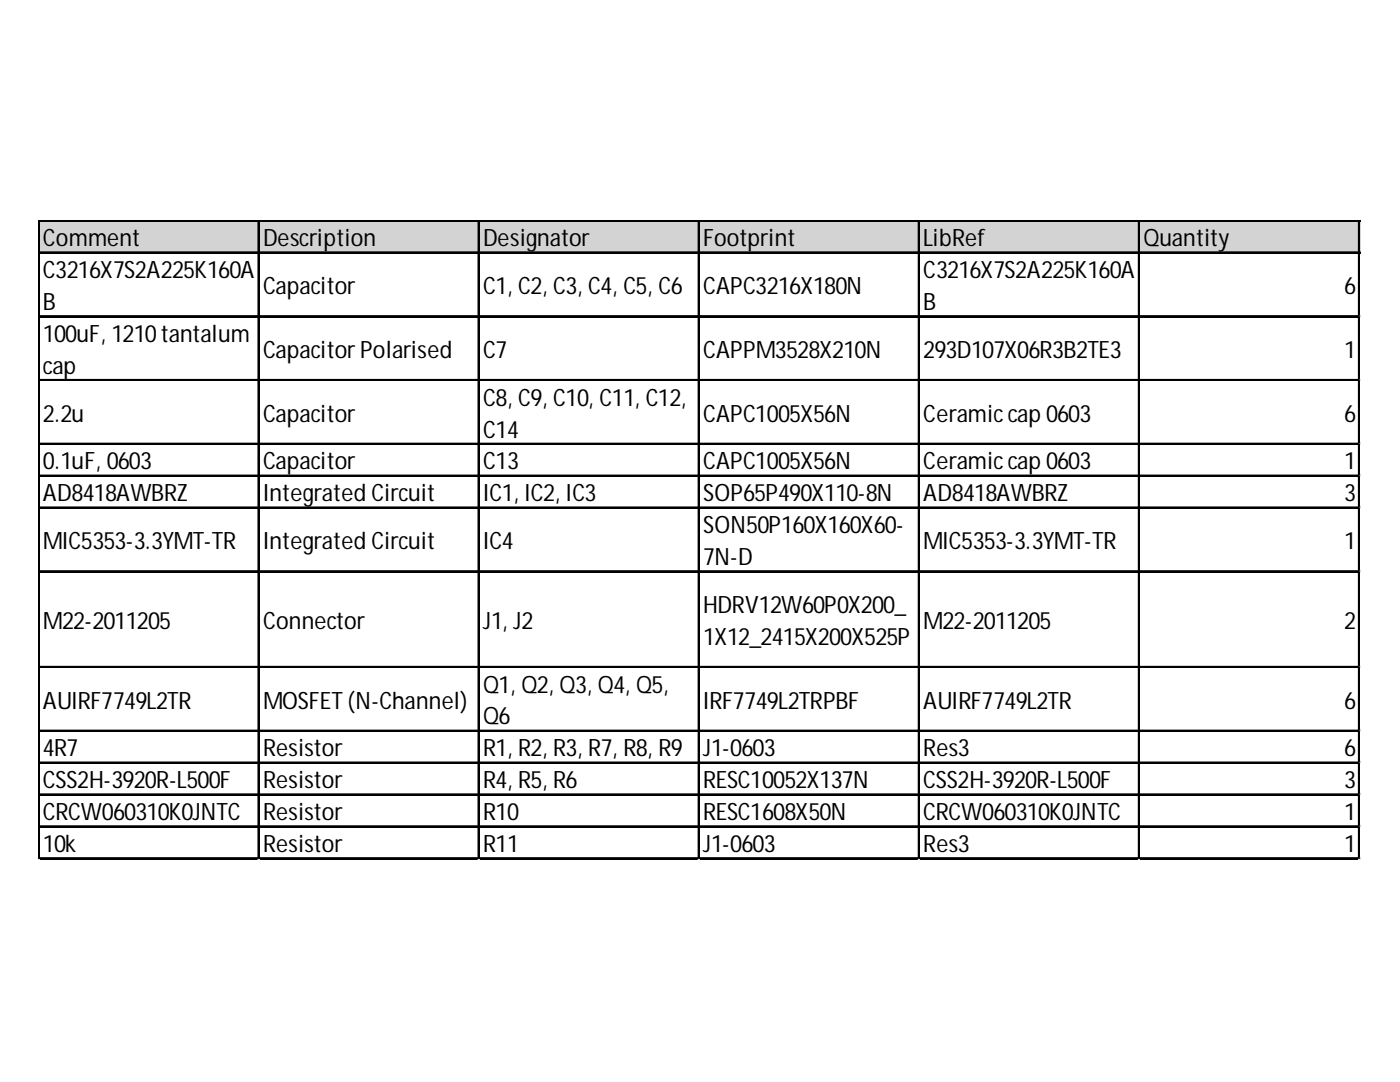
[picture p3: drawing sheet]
<svg xmlns="http://www.w3.org/2000/svg" width="279mm" height="216mm" viewBox="0 0 279 216" stroke-linecap="round" stroke-linejoin="round" font-family="sans-serif">
<defs><g id="words">
<g font-size="4.8">
<text x="8.6" y="49.1">Comment</text>
<text x="52.5" y="49.1">Description</text>
<text x="96.4" y="49.1">Designator</text>
<text x="140.3" y="49.1">Footprint</text>
<text x="184.3" y="49.1">LibRef</text>
<text x="228.2" y="49.1">Quantity</text>
<text x="8.6" y="55.5">C3216X7S2A225K160A</text>
<text x="52.5" y="58.7">Capacitor</text>
<text x="96.4" y="58.7">C1, C2, C3, C4, C5, C6</text>
<text x="140.3" y="58.7">CAPC3216X180N</text>
<text x="184.3" y="55.5">C3216X7S2A225K160A</text>
<text x="268.3" y="58.7">6</text>
<text x="8.6" y="61.9">B</text>
<text x="184.3" y="61.9">B</text>
<text x="8.6" y="68.2">100uF, 1210tantalum</text>
<text x="52.5" y="71.4">CapacitorPolarised</text>
<text x="96.4" y="71.4">C7</text>
<text x="140.3" y="71.4">CAPPM3528X210N</text>
<text x="184.3" y="71.4">293D107X06R3B2TE3</text>
<text x="268.3" y="71.4">1</text>
<text x="8.6" y="74.6">cap</text>
<text x="96.4" y="80.9">C8, C9, C10, C11, C12,</text>
<text x="8.6" y="84.1">2.2u</text>
<text x="52.5" y="84.1">Capacitor</text>
<text x="96.4" y="87.3">C14</text>
<text x="140.3" y="84.1">CAPC1005X56N</text>
<text x="184.3" y="84.1">Ceramiccap 0603</text>
<text x="268.3" y="84.1">6</text>
<text x="8.6" y="93.7">0.1uF, 0603</text>
<text x="52.5" y="93.7">Capacitor</text>
<text x="96.4" y="93.7">C13</text>
<text x="140.3" y="93.7">CAPC1005X56N</text>
<text x="184.3" y="93.7">Ceramiccap 0603</text>
<text x="268.3" y="93.7">1</text>
<text x="8.6" y="100">AD8418AWBRZ</text>
<text x="52.5" y="100">Integrated Circuit</text>
<text x="96.4" y="100">IC1, IC2, IC3</text>
<text x="140.3" y="100">SOP65P490X110-8N</text>
<text x="184.3" y="100">AD8418AWBRZ</text>
<text x="268.3" y="100">3</text>
<text x="140.3" y="106.4">SON50P160X160X60-</text>
<text x="8.6" y="109.6">MIC5353-3.3YMT-TR</text>
<text x="52.5" y="109.6">Integrated Circuit</text>
<text x="96.4" y="109.6">IC4</text>
<text x="140.3" y="112.8">7N-D</text>
<text x="184.3" y="109.6">MIC5353-3.3YMT-TR</text>
<text x="268.3" y="109.6">1</text>
<text x="8.6" y="125.5">M22-2011205</text>
<text x="52.5" y="125.5">Connector</text>
<text x="96.4" y="125.5">J1, J2</text>
<text x="140.3" y="122.3">HDRV12W60P0X200_</text>
<text x="184.3" y="125.5">M22-2011205</text>
<text x="268.3" y="125.5">2</text>
<text x="140.3" y="128.7">1X12_2415X200X525P</text>
<text x="8.6" y="141.4">AUIRF7749L2TR</text>
<text x="52.5" y="141.4">MOSFET(N-Channel)</text>
<text x="96.4" y="138.2">Q1, Q2, Q3, Q4, Q5,</text>
<text x="140.3" y="141.4">IRF7749L2TRPBF</text>
<text x="184.3" y="141.4">AUIRF7749L2TR</text>
<text x="268.3" y="141.4">6</text>
<text x="96.4" y="144.6">Q6</text>
<text x="8.6" y="150.9">4R7</text>
<text x="52.5" y="150.9">Resistor</text>
<text x="96.4" y="150.9">R1, R2, R3, R7, R8, R9</text>
<text x="140.3" y="150.9">J1-0603</text>
<text x="184.3" y="150.9">Res3</text>
<text x="268.3" y="150.9">6</text>
<text x="8.6" y="157.3">CSS2H-3920R-L500F</text>
<text x="52.5" y="157.3">Resistor</text>
<text x="96.4" y="157.3">R4, R5, R6</text>
<text x="140.3" y="157.3">RESC10052X137N</text>
<text x="184.3" y="157.3">CSS2H-3920R-L500F</text>
<text x="268.3" y="157.3">3</text>
<text x="8.6" y="163.6">CRCW060310K0JNTC</text>
<text x="52.5" y="163.6">Resistor</text>
<text x="96.4" y="163.6">R10</text>
<text x="140.3" y="163.6">RESC1608X50N</text>
<text x="184.3" y="163.6">CRCW060310K0JNTC</text>
<text x="268.3" y="163.6">1</text>
<text x="8.6" y="170">10k</text>
<text x="52.5" y="170">Resistor</text>
<text x="96.4" y="170">R11</text>
<text x="140.3" y="170">J1-0603</text>
<text x="184.3" y="170">Res3</text>
<text x="268.3" y="170">1</text>
</g>
</g></defs>
<path d="M7.9 44.2h263.6v6.4h-263.6z" fill="#d3d3d3"/>
<g fill="none" stroke="#000" stroke-width=".32">
<path d="M7.6 44v127.5M7.8 44v127.5M7.9 44h263.6M7.9 44.1h263.6M7.9 50.3h263.6M7.9 50.5h263.6M51.5 44.3v127.2M51.7 44.3v127.2M95.5 44.3v127.2M95.6 44.3v127.2M139.4 44.3v127.2M139.5 44.3v127.2"/>
<path d="M183.3 44.3v127.2M183.5 44.3v127.2M227.2 44.3v127.2M227.4 44.3v127.2M271.2 44.3v127.2M271.3 44.3v127.2M7.9 63h263.6M7.9 63.2h263.6M7.9 75.8h263.6M7.9 75.9h263.6M7.9 88.5h263.6M7.9 88.6h263.6"/>
<path d="M7.9 94.8h263.6M7.9 95h263.6M7.9 101.2h263.6M7.9 101.4h263.6M7.9 113.9h263.6M7.9 114.1h263.6M7.9 133h263.6M7.9 133.2h263.6M7.9 145.7h263.6M7.9 145.9h263.6M7.9 152.1h263.6M7.9 152.3h263.6"/>
<path d="M7.9 158.5h263.6M7.9 158.6h263.6M7.9 164.8h263.6M7.9 165h263.6M7.9 171.2h263.6M7.9 171.4h263.6"/>
</g>
<path d="M7.6 171.5v.1" fill="none" stroke="#e0e0e0" stroke-width=".32"/>
<path d="M7.6 171.5l.3 .1z" fill="#e0e0e0"/>
<path d="M51.5 171.5v.1" fill="none" stroke="#e0e0e0" stroke-width=".32"/>
<path d="M51.5 171.5l.4 .1z" fill="#e0e0e0"/>
<path d="M95.5 171.5v.1" fill="none" stroke="#e0e0e0" stroke-width=".32"/>
<path d="M95.5 171.5l.3 .1z" fill="#e0e0e0"/>
<path d="M139.4 171.5v.1" fill="none" stroke="#e0e0e0" stroke-width=".32"/>
<path d="M139.4 171.5l.3 .1z" fill="#e0e0e0"/>
<path d="M183.3 171.5v.1" fill="none" stroke="#e0e0e0" stroke-width=".32"/>
<path d="M183.3 171.5l.3 .1z" fill="#e0e0e0"/>
<path d="M227.2 171.5v.1" fill="none" stroke="#e0e0e0" stroke-width=".32"/>
<path d="M227.2 171.5l.3 .1z" fill="#e0e0e0"/>
<path d="M271.2 171.5v.1" fill="none" stroke="#e0e0e0" stroke-width=".32"/>
<path d="M271.2 171.5l.3 .1z" fill="#e0e0e0"/>
<path d="M271.5 63h.1" fill="none" stroke="#e0e0e0" stroke-width=".32"/>
<path d="M271.5 63v.4z" fill="#e0e0e0"/>
<path d="M271.5 75.8h.1" fill="none" stroke="#e0e0e0" stroke-width=".32"/>
<path d="M271.5 75.8v.3z" fill="#e0e0e0"/>
<path d="M271.5 88.5h.1" fill="none" stroke="#e0e0e0" stroke-width=".32"/>
<path d="M271.5 88.5v.3z" fill="#e0e0e0"/>
<path d="M271.5 94.8h.1" fill="none" stroke="#e0e0e0" stroke-width=".32"/>
<path d="M271.5 94.8v.4z" fill="#e0e0e0"/>
<path d="M271.5 101.2h.1" fill="none" stroke="#e0e0e0" stroke-width=".32"/>
<path d="M271.5 101.2v.3z" fill="#e0e0e0"/>
<path d="M271.5 113.9h.1" fill="none" stroke="#e0e0e0" stroke-width=".32"/>
<path d="M271.5 113.9v.4z" fill="#e0e0e0"/>
<path d="M271.5 133h.1" fill="none" stroke="#e0e0e0" stroke-width=".32"/>
<path d="M271.5 133v.3z" fill="#e0e0e0"/>
<path d="M271.5 145.7h.1" fill="none" stroke="#e0e0e0" stroke-width=".32"/>
<path d="M271.5 145.7v.4z" fill="#e0e0e0"/>
<path d="M271.5 152.1h.1" fill="none" stroke="#e0e0e0" stroke-width=".32"/>
<path d="M271.5 152.1v.3z" fill="#e0e0e0"/>
<path d="M271.5 158.5h.1" fill="none" stroke="#e0e0e0" stroke-width=".32"/>
<path d="M271.5 158.5v.3z" fill="#e0e0e0"/>
<path d="M271.5 164.8h.1" fill="none" stroke="#e0e0e0" stroke-width=".32"/>
<path d="M271.5 164.8v.3z" fill="#e0e0e0"/>
<path d="M271.5 171.2h.1" fill="none" stroke="#e0e0e0" stroke-width=".32"/>
<path d="M271.5 171.2v.3z" fill="#e0e0e0"/>
<use href="#words"/>
</svg>
